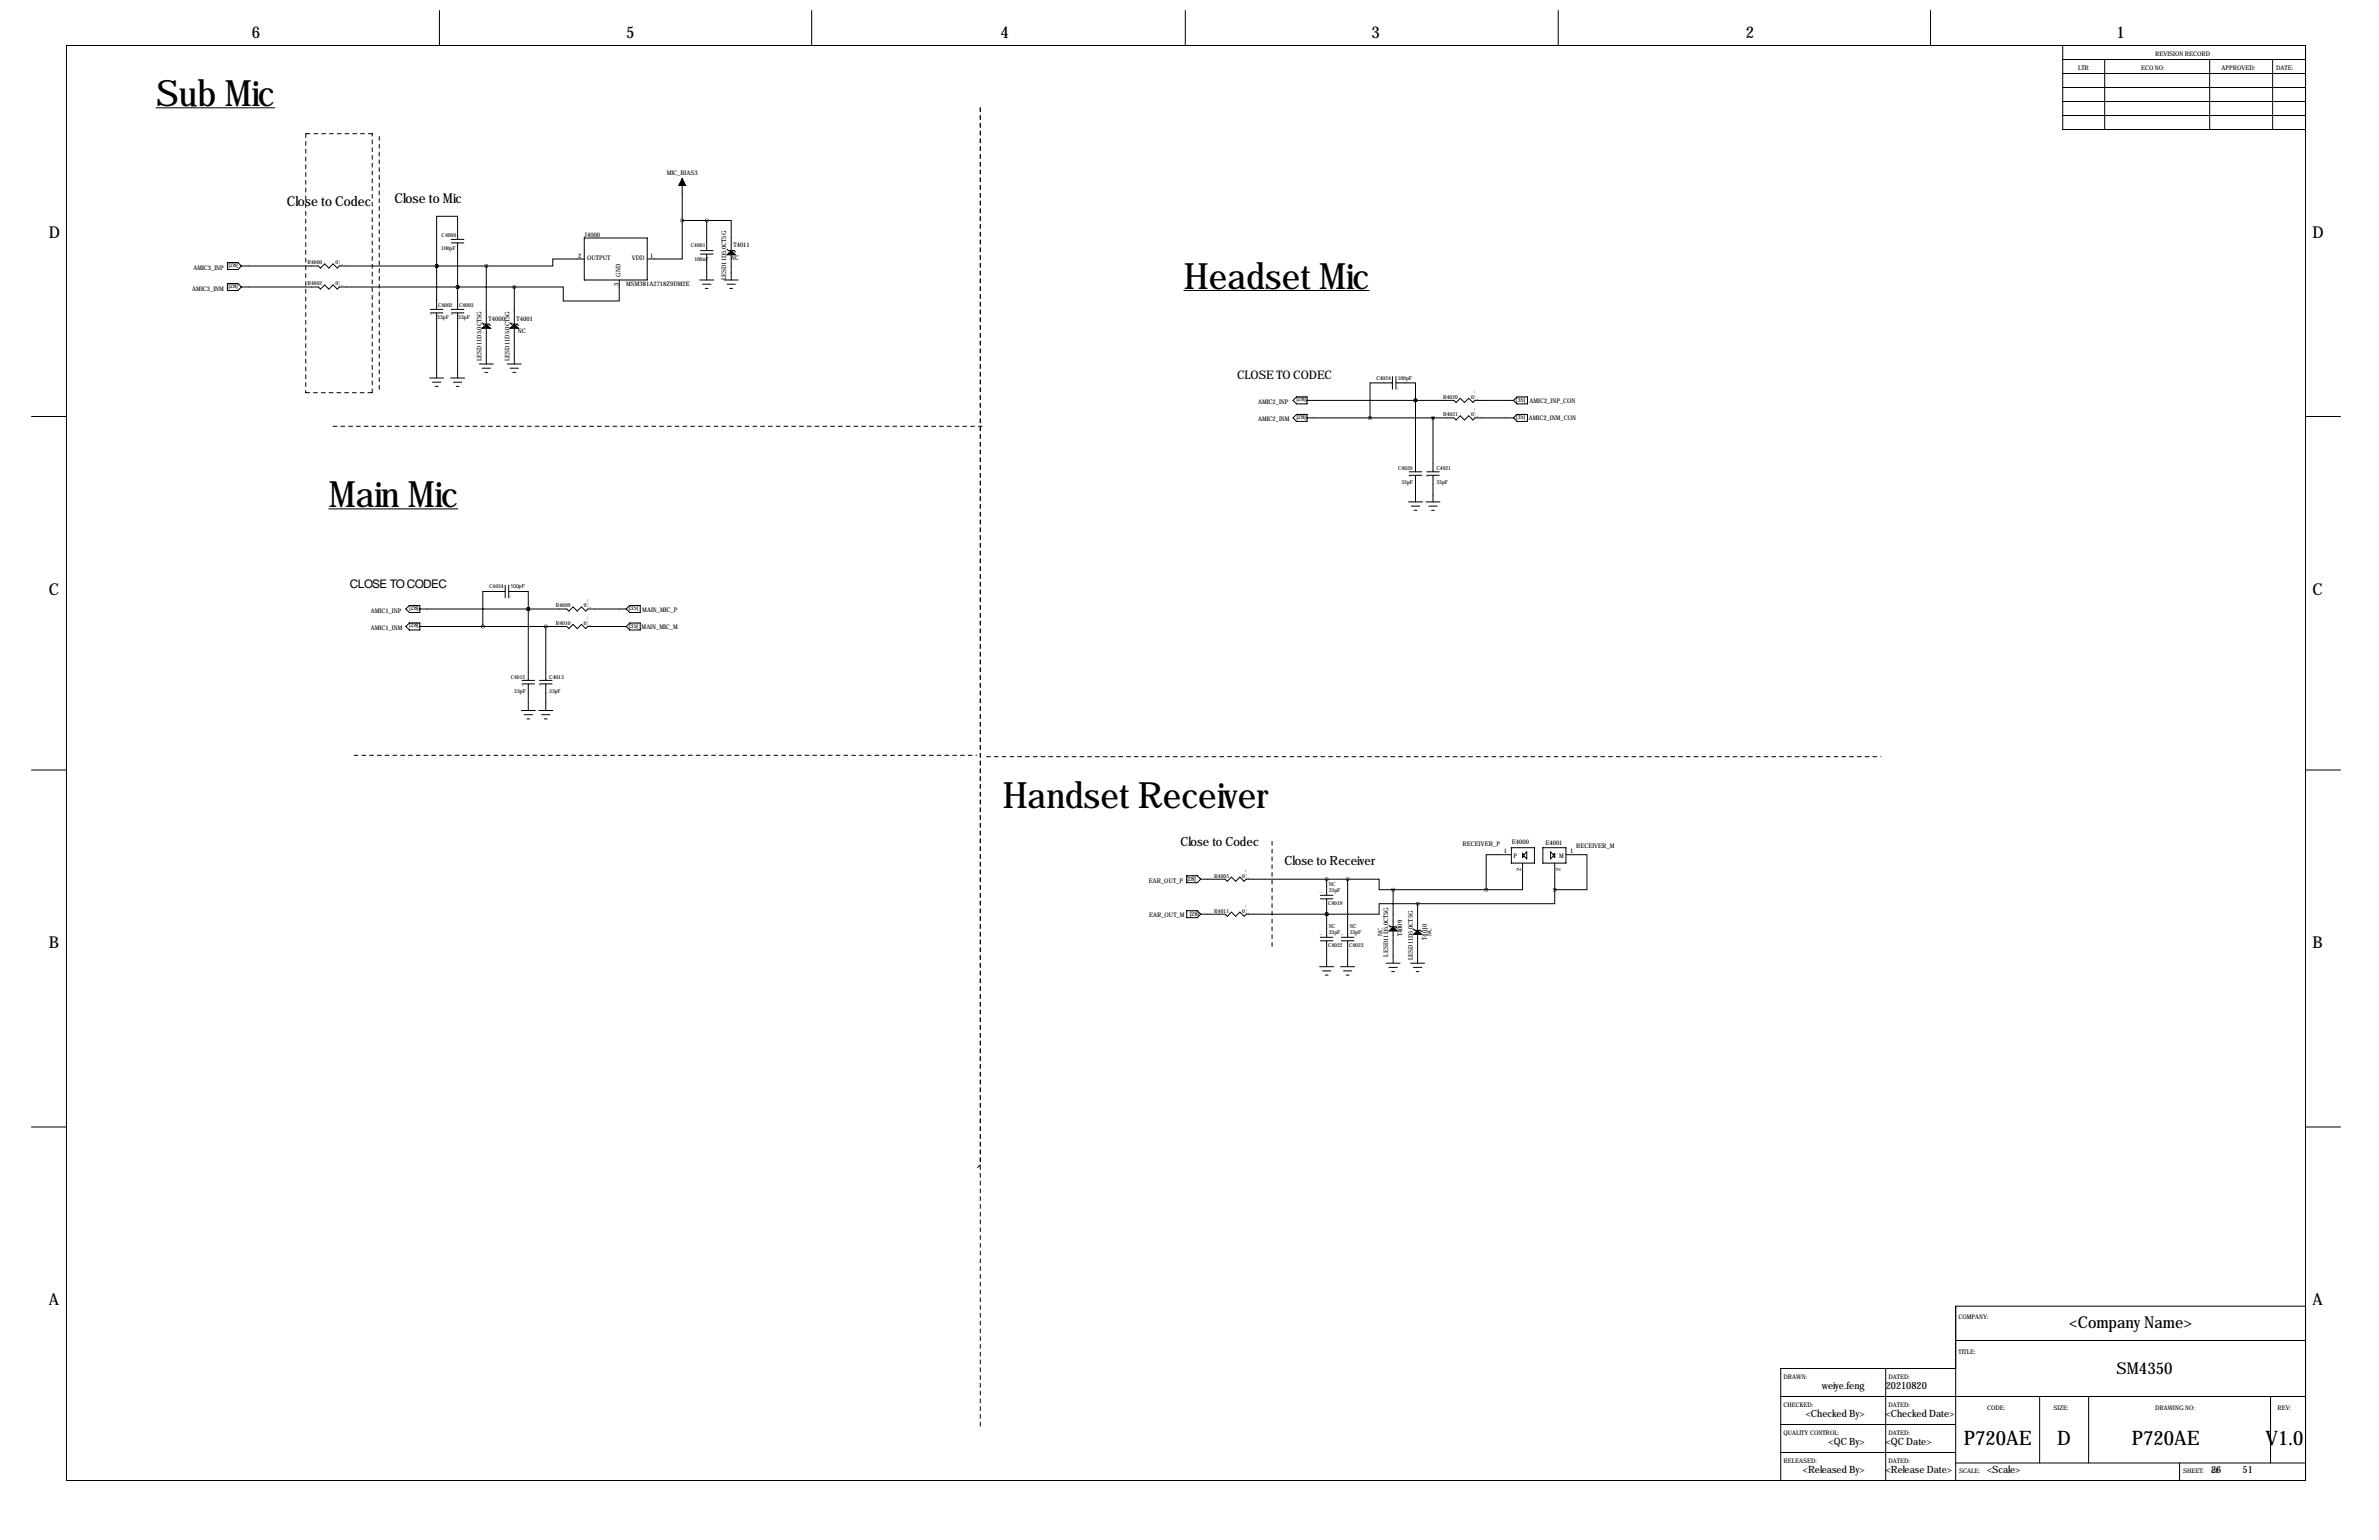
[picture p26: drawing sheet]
<svg xmlns="http://www.w3.org/2000/svg" width="864mm" height="559mm" viewBox="0 0 864 559" stroke-linecap="round" stroke-linejoin="round" font-family="sans-serif">
<defs><g id="words">
<g font-size="13.2">
<text x="56.6" y="38.6">Sub Mic</text>
<text x="429.8" y="104.9">Headset Mic</text>
<text x="119.4" y="184.1">Main Mic</text>
<text x="364" y="293.1">Handset Receiver</text>
</g>
<g font-size="7.3">
<text x="712.9" y="524.4">P720AE</text>
<text x="746.8" y="524.4">D</text>
<text x="773.9" y="524.4">P720AE</text>
<text x="822.5" y="524.4">V1.0</text>
</g>
<g font-size="5.9">
<text x="91.4" y="14">6</text>
<text x="227.3" y="14">5</text>
<text x="363.2" y="14">4</text>
<text x="497.8" y="14">3</text>
<text x="633.7" y="14">2</text>
<text x="768.4" y="14">1</text>
<text x="17.8" y="86.4">D</text>
<text x="839.5" y="86.4">D</text>
<text x="17.8" y="215.9">C</text>
<text x="839.5" y="215.9">C</text>
<text x="17.8" y="344.2">B</text>
<text x="839.5" y="344.2">B</text>
<text x="17.8" y="473.7">A</text>
<text x="839.5" y="473.7">A</text>
<text x="751.2" y="482">&lt;Company Name&gt;</text>
<text x="768.3" y="498.5">SM4350</text>
</g>
<g font-size="4.9">
<text x="104.1" y="74.9">Close to Codec</text>
<text x="143.3" y="73.7">Close to Mic</text>
</g>
<g font-size="4.6">
<text x="428.5" y="306.8">Close to Codec</text>
<text x="466.3" y="313.9">Close to Receiver</text>
</g>
<g font-size="4.3">
<text x="449.1" y="137.7">CLOSE TO CODEC</text>
<text x="127" y="213.4">CLOSE TO CODEC</text>
</g>
<g font-size="3.6">
<text x="661.3" y="504.1">weiye.feng</text>
<text x="684.5" y="504.1">20210820</text>
<text x="655.5" y="514.3">&lt;Checked By&gt;</text>
<text x="684.5" y="514.3">&lt;Checked Date&gt;</text>
<text x="663.8" y="524.4">&lt;QC By&gt;</text>
<text x="684.5" y="524.4">&lt;QC Date&gt;</text>
<text x="654.5" y="534.6">&lt;Released By&gt;</text>
<text x="684.5" y="534.6">&lt;Release Date&gt;</text>
<text x="721.4" y="534.6">&lt;Scale&gt;</text>
<text x="802.6" y="534.6">26</text>
<text x="814.1" y="534.6">51</text>
</g>
<g font-size="2.3">
<text x="782.3" y="20.3">REVISION RECORD</text>
<text x="754.4" y="25.4">LTR</text>
<text x="777.2" y="25.4">ECO NO:</text>
<text x="806.5" y="25.4">APPROVED:</text>
<text x="826.3" y="25.4">DATE:</text>
<text x="242" y="63.5">MIC_BIAS3</text>
<text x="212.1" y="85.9">J4000</text>
<text x="266.3" y="89.7">T4011</text>
<text x="209.9" y="93.7">2</text>
<text x="213.1" y="94.5">OUTPUT</text>
<text x="229.3" y="94.5">VDD</text>
<text x="236" y="93.7">1</text>
<text x="265.4" y="94.2">NC</text>
<text x="70.2" y="97.8">AMIC3_INP</text>
<text x="82.9" y="96.8">[28]</text>
<text x="225.3" y="100.6" transform="rotate(-90 225.3 100.6)">GND</text>
<text x="263.7" y="101.7" transform="rotate(-90 263.7 101.7)">LESD11D5.0CT5G</text>
<text x="69.8" y="105.4">AMIC3_INM</text>
<text x="82.9" y="104.4">[28]</text>
<text x="224.5" y="103.8" transform="rotate(-90 224.5 103.8)">3</text>
<text x="227.3" y="103.6">MSM381A2718Z9DM2E</text>
<text x="177.4" y="116.3">T4000</text>
<text x="187.5" y="116.3">T4001</text>
<text x="188" y="120.9">NC</text>
<text x="174.8" y="130.9" transform="rotate(-90 174.8 130.9)">LESD11D5.0CT5G</text>
<text x="184.9" y="130.9" transform="rotate(-90 184.9 130.9)">LESD11D5.0CT5G</text>
<text x="456.7" y="146.6">AMIC2_INP</text>
<text x="470.7" y="145.6">[28]</text>
<text x="550.3" y="145.8">[35]</text>
<text x="555.2" y="146.3">AMIC2_INP_CON</text>
<text x="456.7" y="152.9">AMIC2_INM</text>
<text x="470.7" y="151.9">[28]</text>
<text x="550.3" y="152.2">[35]</text>
<text x="555" y="152.4">AMIC2_INM_CON</text>
<text x="148.6" y="221.2">[28]</text>
<text x="228.2" y="221.5">[35]</text>
<text x="233.2" y="222">MAIN_MIC_P</text>
<text x="134.6" y="222.2">AMIC1_INP</text>
<text x="148.6" y="227.6">[28]</text>
<text x="228.2" y="227.8">[35]</text>
<text x="134.6" y="228.6">AMIC1_INM</text>
<text x="232.9" y="228.1">MAIN_MIC_M</text>
<text x="530.9" y="307.1">RECEIVER_P</text>
<text x="545.9" y="309.6">1</text>
<text x="548.8" y="306.3">E4000</text>
<text x="549.4" y="311.1">P</text>
<text x="561" y="306.6">E4001</text>
<text x="566" y="311.1">M</text>
<text x="570" y="309.6">1</text>
<text x="572.1" y="307.9">RECEIVER_M</text>
<text x="552.2" y="315.9" transform="rotate(-90 552.2 315.9)">2</text>
<text x="566.4" y="315.9" transform="rotate(-90 566.4 315.9)">2</text>
<text x="417" y="320.3">EAR_OUT_P</text>
<text x="430.7" y="319.5">[28]</text>
<text x="417.1" y="332.7">EAR_OUT_M</text>
<text x="431.9" y="332.2">[28]</text>
<text x="501.9" y="339.7" transform="rotate(-90 501.9 339.7)">NC</text>
<text x="509" y="339.8" transform="rotate(-90 509 339.8)">T4009</text>
<text x="517.9" y="341" transform="rotate(-90 517.9 341)">T4010</text>
<text x="519.7" y="339.7" transform="rotate(-90 519.7 339.7)">NC</text>
<text x="503.9" y="347.1" transform="rotate(-90 503.9 347.1)">LESD11D5.0CT5G</text>
<text x="512.8" y="348.4" transform="rotate(-90 512.8 348.4)">LESD11D5.0CT5G</text>
<text x="710.9" y="478.8">COMPANY:</text>
<text x="710.9" y="491.5">TITLE:</text>
<text x="647.4" y="500.4">DRAWN:</text>
<text x="685.5" y="500.4">DATED:</text>
<text x="647.4" y="510.5">CHECKED:</text>
<text x="685.5" y="510.5">DATED:</text>
<text x="721.4" y="511.8">CODE:</text>
<text x="745.5" y="511.8">SIZE:</text>
<text x="782.3" y="511.8">DRAWING NO:</text>
<text x="826.8" y="511.8">REV:</text>
<text x="647.4" y="520.7">QUALITY CONTROL:</text>
<text x="685.5" y="520.7">DATED:</text>
<text x="647.4" y="530.9">RELEASED:</text>
<text x="685.5" y="530.9">DATED:</text>
<text x="711.2" y="534.7">SCALE:</text>
<text x="792.5" y="534.7">SHEET:</text>
<text x="802.8" y="534.7">OF</text>
</g>
<g font-size="2">
<text x="160.3" y="86.1">C4000</text>
<text x="250.8" y="89.7">C4001</text>
<text x="111.6" y="95.9">R4000</text>
<text x="121.8" y="95.9">0¦¸</text>
<text x="160.2" y="90.7">100pF</text>
<text x="252.1" y="94.7">100nF</text>
<text x="111.6" y="103.5">R4002</text>
<text x="121.8" y="103.5">0¦¸</text>
<text x="159" y="111.5">C4002</text>
<text x="166.6" y="111.5">C4003</text>
<text x="158.7" y="115.6">33pF</text>
<text x="166.4" y="115.6">33pF</text>
<text x="499.6" y="137.7">C4024</text>
<text x="507.4" y="137.7">100pF</text>
<text x="523.8" y="144.7">R4020</text>
<text x="534" y="144.7">0¦¸</text>
<text x="523.8" y="151">R4021</text>
<text x="534" y="151">0¦¸</text>
<text x="507.5" y="170.7">C4020</text>
<text x="521.5" y="170.7">C4021</text>
<text x="508.8" y="175.8">33pF</text>
<text x="521.5" y="175.8">33pF</text>
<text x="177.6" y="213.4">C4034</text>
<text x="185.3" y="213.4">100pF</text>
<text x="201.8" y="220.4">R4009</text>
<text x="212" y="220.4">0¦¸</text>
<text x="201.8" y="226.7">R4010</text>
<text x="212" y="226.7">0¦¸</text>
<text x="185.4" y="246.4">C4012</text>
<text x="186.7" y="251.5">33pF</text>
<text x="199.4" y="251.5">33pF</text>
<text x="199.4" y="246.4">C4013</text>
<text x="440.8" y="318.4">R4005</text>
<text x="451" y="318.4">0¦¸</text>
<text x="482.3" y="321.4">NC</text>
<text x="482.3" y="323.6">33pF</text>
<text x="482.1" y="328.2">C4019</text>
<text x="440.8" y="331.1">R4011</text>
<text x="451" y="331.1">0¦¸</text>
<text x="482.3" y="336.6">NC</text>
<text x="482.3" y="338.9">33pF</text>
<text x="490" y="336.6">NC</text>
<text x="490" y="338.9">33pF</text>
<text x="482.1" y="343.5">C4022</text>
<text x="489.7" y="343.5">C4023</text>
</g>
<g font-size=".4">
<text x="156" y="114.3">C0201</text>
<text x="163.6" y="114.3">C0201</text>
<text x="507.5" y="141.5" transform="rotate(-90 507.5 141.5)">C0201</text>
<text x="535.4" y="142.7" transform="rotate(-90 535.4 142.7)">R0402</text>
<text x="535.4" y="149.1" transform="rotate(-90 535.4 149.1)">R0402</text>
<text x="511.3" y="173.2">C0201</text>
<text x="517.7" y="173.2">C0201</text>
<text x="185.4" y="217.2" transform="rotate(-90 185.4 217.2)">C0201</text>
<text x="213.4" y="218.4" transform="rotate(-90 213.4 218.4)">R0402</text>
<text x="213.4" y="224.8" transform="rotate(-90 213.4 224.8)">R0402</text>
<text x="189.2" y="248.9">C0201</text>
<text x="195.6" y="248.9">C0201</text>
<text x="452.4" y="316.5" transform="rotate(-90 452.4 316.5)">R0402</text>
<text x="452.4" y="329.2" transform="rotate(-90 452.4 329.2)">R0402</text>
<text x="479" y="324.1">C0201</text>
<text x="479" y="339.3">C0201</text>
<text x="486.7" y="339.3">C0201</text>
</g>
</g></defs>
<g fill="none" stroke="#000" stroke-width=".36">
<path d="M24.1 16.5h812.8v520.7h-812.8zM159.5 3.8v12.7M294.6 3.8v12.7M430.3 3.8v12.7M565.7 3.8v12.7M700.8 3.8v12.7M748.8 16.5v30.5h88.1M56.6 39.1h43.1M748.8 36.8h88.1M748.8 31.8h88.1M748.8 26.7h88.1M748.8 21.6h88.1"/>
<path d="M764 21.6v25.4M802.1 21.6v25.4M825 21.6v25.4M748.8 41.9h88.1M247.6 64.8v15.2M82.6 95.2h3.8l1.2 1.3-1.2 1.3h-3.8zM87.6 96.5h28l.7 .8 1.6-1.5 1.5 1.5 1.5-1.5 1.5 1.5 .8-.8h53.3M158.5 96.5h.1M158.5 96.5v15.8M163.8 88.1h4.6M163.8 86.9h4.6M166.1 86.9v-8.4h-7.6v18"/>
<path d="M166.1 88.1v24.2M176.5 96.5v35.6M212.1 94h-11.4v2.5h-24.2M212.1 86.4h22.9v15.2h-22.9zM247.6 80v14h-12.6M247.6 80h8.9M254.3 90.9h4.5M254.3 92.2h4.5M256.5 80h8.9v21.6M256.5 80v10.9M256.5 92.2v9.4M263.9 90.4l.5 .5h2l.6 .5"/>
<path d="M82.6 102.9h3.8l1.2 1.2-1.2 1.3h-3.8zM87.6 104.1h28l.7 .8 1.6-1.5 1.5 1.5 1.5-1.5 1.5 1.5 .8-.8h63.5M156.2 113.5h4.6M156.2 112.3h4.6M158.5 113.5v23.7M163.8 113.5h4.6M163.8 112.3h4.6M166.1 104.1h.1M166.1 113.5v23.7M175 117.1l.5 .5h2l.6 .5M185.2 117.1l.5 .5h2l.5 .5M186.7 104.1v28"/>
<path d="M224.8 101.6v7.6h-20.3v-5.1h-17.8M254 101.6h5.1M255 103.1h3.1M256 104.6h1M262.9 101.6h5.1M263.9 103.1h3.1M264.9 104.6h1M429.8 105.4h67.2M156 137.2h5M157 138.7h3M163.6 137.2h5.1M164.6 138.7h3"/>
<path d="M174 132.1h5.1M175 133.6h3.1M176 135.1h1M184.1 132.1h5.1M185.2 133.6h3M186.2 135.1h1M505.5 138.9h-8.2v12.7M505.5 136.7v4.5M506.7 136.7v4.5M506.7 138.9h7.1v6.4M11.4 151.1h12.7M158 140.2h1"/>
<path d="M165.6 140.2h1M469.4 145.3l1.3-1.3h3.8v2.6h-3.8zM469.4 151.6l1.3-1.2h3.8v2.5h-3.8zM474.5 145.3h53.3l.8 .7 1.5-1.5 1.5 1.6 1.5-1.6 1.6 1.6 .7-.8h14M474.5 151.6h53.3l.8 .8 1.5-1.5 1.5 1.5 1.5-1.5 1.6 1.5 .7-.8h14M513.8 145.3h.1M513.8 145.3v25.9M520.2 151.6v19.6M549.4 145.3l1.3-1.3h3.8v2.6h-3.8zM549.4 151.6l1.3-1.2h3.8v2.5h-3.8zM836.9 151.1h12.7M511.6 172.5h4.5"/>
<path d="M511.6 171.2h4.5M513.8 172.5v9.6M517.9 172.5h4.6M517.9 171.2h4.6M520.2 172.5v9.6M119.4 184.7h46.8M511.3 182.1h5.1M512.3 183.6h3.1M513.3 185.2h1M517.7 182.1h5M518.7 183.6h3M519.7 185.2h1"/>
<path d="M183.4 214.6h-8.1v12.7M183.4 212.3v4.6M184.7 214.6h7.1v6.4M184.7 212.3v4.6M147.3 221l1.3-1.3h3.8v2.6h-3.8zM147.3 227.3l1.3-1.2h3.8v2.5h-3.8zM152.4 221h53.3l.8 .7 1.5-1.5 1.5 1.5 1.6-1.5 1.5 1.5 .8-.7h13.9M152.4 227.3h53.3l.8 .8 1.5-1.5 1.5 1.5 1.6-1.5 1.5 1.5 .8-.8h13.9M191.8 221h.1M191.8 221v25.9M198.1 227.3v19.6M227.3 221l1.3-1.3h3.8v2.6h-3.8z"/>
<path d="M227.3 227.3l1.3-1.2h3.8v2.5h-3.8zM189.2 257.8h5.1M189.5 248.2h4.6M189.5 246.9h4.6M190.2 259.3h3.1M191.8 248.2v9.6M195.6 257.8h5.1M195.8 248.2h4.6M195.8 246.9h4.6M196.6 259.3h3M198.1 248.2v9.6M11.4 279.4h12.7"/>
<path d="M191.3 260.9h1M197.6 260.9h1M836.9 279.4h12.7M430.8 317.8h3.8l1.3 1.2-1.3 1.3h-3.8zM435.9 319h8.9l.7 .8 1.5-1.5 1.6 1.5 1.5-1.5 1.5 1.5 .8-.8h36.8M481.6 319v5.9M489.2 319h11.4v3.8h5.1M489.2 319v21.1M548.6 307.6h8.4v5.6h-8.4zM548.6 310.1h-9.1v12.7M552.7 313.2v9.6h-13.2M553.2 310.1v.5"/>
<path d="M553.2 310.1l1-1v2.6l-1-1.1M553.2 310.1l-.5-.5v1.5l.5-.5M560.1 307.6h8.4v5.6h-8.4zM563.9 310.1l-1-1v2.6l1-1.1M563.9 310.1l.5-.5v1.5l-.5-.5M563.9 310.1v.5M564.4 313.2v9.6M568.5 310.1h7.6v12.7h-11.7M430.8 330.5h3.8l1.3 1.2-1.3 1.3h-3.8zM479.3 324.9h4.6M479.3 326.1h4.6M481.6 331.7h.1"/>
<path d="M481.6 331.7h-29.2l-.8 .8-1.5-1.5-1.5 1.5-1.6-1.5-1.5 1.5-.7-.8h-8.9M481.6 326.1v14M504.2 335.8l.5 .5h2l.5 .5M505.7 322.8v26.7M505.7 322.8h33.8M513.1 337.1l.5 .5h2l.5 .5M514.6 327.9h-14v3.8h-19M514.6 327.9v21.6M564.4 322.8v5.1h-49.8M479 350.8h5.1M479.3 340.1h4.6M479.3 341.4h4.6"/>
<path d="M480.1 352.3h3M481.1 353.8h1M481.6 341.4v9.4M486.7 350.8h5M486.9 340.1h4.6M486.9 341.4h4.6M487.7 352.3h3M488.7 353.8h1M489.2 341.4v9.4M503.2 349.5h5.1M504.2 351h3M505.2 352.6h1"/>
<path d="M512.1 349.5h5M513.1 351h3M514.1 352.6h1M11.4 408.9h12.7M836.9 408.9h12.7M836.9 474h-127v63.2M684.5 496.6v40.6M709.9 496.6h-63.5v40.6M709.9 486.4h127M646.4 516.9h63.5M646.4 506.7h190.5M740.4 506.7v24.2"/>
<path d="M758.2 506.7v24.2M824.2 506.7v24.2M646.4 527h63.5M709.9 530.9h127M791.2 530.9v6.3"/>
</g>
<path d="M355.9 39.1v383.6M355.9 39.1v478.8M111 48.5v94M135.1 48.5h-24.1M137.7 49.5v92.7M111 142.5h24.1M120.9 154.7h236.2M135.1 142.5v-94M128.5 274.1h226.1M358.1 274.6h324.7M461.8 305.3v38.1M355.9 422.7l-1.3 1.2" fill="none" stroke="#000" stroke-width=".36" stroke-dasharray="1.4 1.4"/>
<path d="M247.6 64.8l1.3 2.5h-2.5zM265.4 90.9l1.6 1.6h-3.1zM176.5 117.6l1.6 1.5h-3.1zM186.7 117.6l1.5 1.5h-3zM505.7 336.3l1.5 1.5h-3zM514.6 337.6l1.5 1.5h-3z" fill="#000" stroke="#000" stroke-width=".36"/>
<path d="M505.7 322.8a.05 .05 0 0 0 .1 0 .05 .05 0 0 0-.1 0zM166.1 104.1a.05 .05 0 0 0 .1 0 .05 .05 0 0 0-.1 0zM166.1 104.1a.05 .05 0 0 0 .1 0 .05 .05 0 0 0-.1 0zM481.5 331.7a.05 .05 0 0 0 .1 0 .05 .05 0 0 0-.1 0zM247.6 80a.05 .05 0 0 0 .1 0 .05 .05 0 0 0-.1 0zM186.6 104.1a.05 .05 0 0 0 .1 0 .05 .05 0 0 0-.1 0zM191.7 221a.05 .05 0 0 0 .1 0 .05 .05 0 0 0-.1 0zM198.1 227.3a.05 .05 0 0 0 .1 0 .05 .05 0 0 0-.1 0zM176.5 96.5a.05 .05 0 0 0 .1 0 .05 .05 0 0 0-.1 0zM175.2 227.3a.05 .05 0 0 0 .1 0 .05 .05 0 0 0-.1 0zM191.7 221a.05 .05 0 0 0 .1 0 .05 .05 0 0 0-.1 0zM256.5 80a.05 .05 0 0 0 .1 0 .05 .05 0 0 0-.1 0zM481.5 319a.05 .05 0 0 0 .1 0 .05 .05 0 0 0-.1 0zM481.5 331.7a.05 .05 0 0 0 .1 0 .05 .05 0 0 0-.1 0zM564.3 322.8a.05 .05 0 0 0 .1 0 .05 .05 0 0 0-.1 0zM513.8 145.3a.05 .05 0 0 0 .1 0 .05 .05 0 0 0-.1 0zM520.1 151.6a.05 .05 0 0 0 .1 0 .05 .05 0 0 0-.1 0zM497.3 151.6a.05 .05 0 0 0 .1 0 .05 .05 0 0 0-.1 0zM513.8 145.3a.05 .05 0 0 0 .1 0 .05 .05 0 0 0-.1 0z" fill="#000" stroke="#000" stroke-width="1.3"/>
<use href="#words"/>
</svg>
